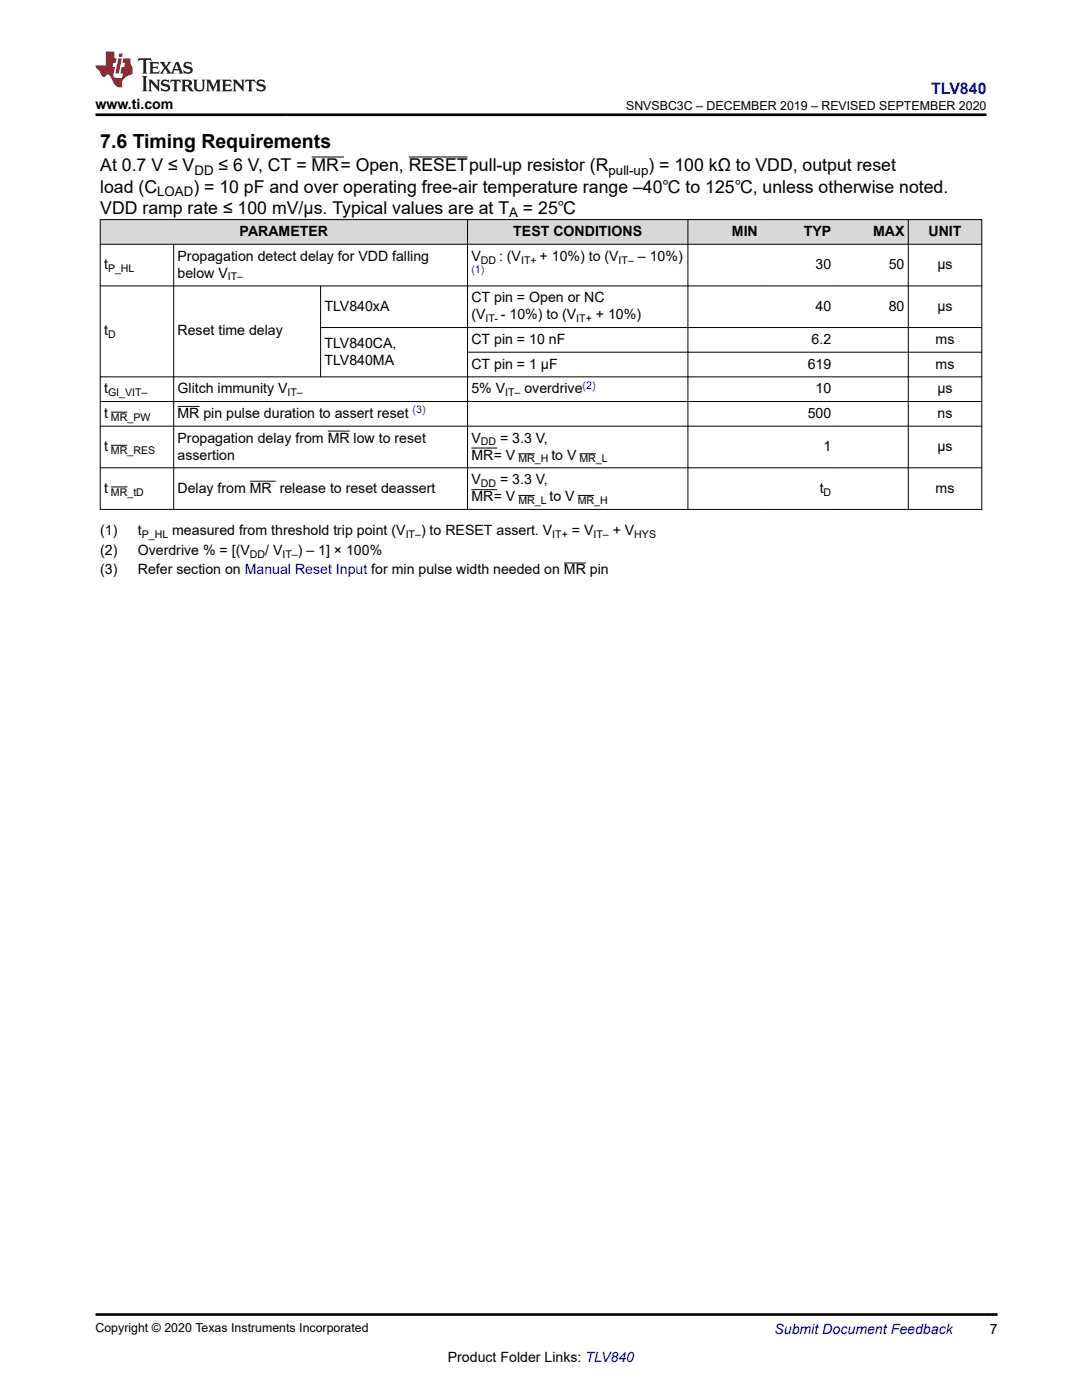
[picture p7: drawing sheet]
<svg xmlns="http://www.w3.org/2000/svg" width="216mm" height="279mm" viewBox="0 0 216 279" stroke-linecap="round" stroke-linejoin="round" font-family="sans-serif">
<defs><g id="words">
<text font-size="3.9" x="20" y="29.5">7.6 Timing Requirements</text>
<g font-size="3.5">
<text x="20" y="34.2">At 0.7 V ≤ V</text>
<text x="43.6" y="34.2">≤ 6 V, CT = MR = Open, RESET pull-up resistor (R</text>
<text x="129.4" y="34.2">) = 100 kΩ to VDD, output reset</text>
<text x="20" y="38.4">load (C</text>
<text x="38.6" y="38.4">) = 10 pF and over operating free-air temperature range –40℃ to 125℃, unless otherwise noted.</text>
<text x="20" y="42.7">VDD ramp rate ≤ 100 mV/µs. Typical values are at T</text>
<text x="104.4" y="42.7">= 25℃</text>
</g>
<text font-size="3.2" fill="#00f" x="185.8" y="18.7">TLV840</text>
<g font-size="2.8">
<text x="19.1" y="21.8">www.ti.com</text>
<text x="47.8" y="47.1">PARAMETER</text>
<text x="102.4" y="47.1">TEST CONDITIONS</text>
<text x="146" y="47.1">MIN</text>
<text x="160.4" y="47.1">TYP</text>
<text x="174.2" y="47.1">MAX</text>
<text x="185.3" y="47.1">UNIT</text>
<text x="20.8" y="53.7">t</text>
<text x="35.4" y="52">Propagation detect delay for VDD falling</text>
<text x="94.1" y="52">V</text>
<text x="99.6" y="52">: (V</text>
<text x="107.7" y="52">+ 10%) to (V</text>
<text x="127.3" y="52">– 10%)</text>
<text x="162.7" y="53.7">30</text>
<text x="177.3" y="53.7">50</text>
<text x="187.1" y="53.7">µs</text>
<text x="35.4" y="55.4">below V</text>
<text x="64.7" y="62">TLV840xA</text>
<text x="94.1" y="60.3">CT pin = Open or NC</text>
<text x="94.1" y="63.7">(V</text>
<text x="99.9" y="63.7">- 10%) to (V</text>
<text x="118.9" y="63.7">+ 10%)</text>
<text x="162.7" y="62">40</text>
<text x="177.3" y="62">80</text>
<text x="187.1" y="62">µs</text>
<text x="20.8" y="66.9">t</text>
<text x="35.4" y="66.9">Reset time delay</text>
<text x="64.7" y="69.4">TLV840CA,</text>
<text x="94.1" y="68.6">CT pin = 10 nF</text>
<text x="162" y="68.6">6.2</text>
<text x="186.7" y="68.6">ms</text>
<text x="64.7" y="72.8">TLV840MA</text>
<text x="94.1" y="73.6">CT pin = 1 µF</text>
<text x="161.2" y="73.6">619</text>
<text x="186.7" y="73.6">ms</text>
<text x="20.8" y="78.5">t</text>
<text x="20.8" y="83.4">t</text>
<text x="35.4" y="78.5">Glitch immunity V</text>
<text x="35.4" y="83.4">MR pin pulse duration to assert reset</text>
<text x="94.1" y="78.5">5% V</text>
<text x="104.6" y="78.5">overdrive</text>
<text x="161.2" y="83.4">500</text>
<text x="162.7" y="78.5">10</text>
<text x="187.1" y="78.5">µs</text>
<text x="187.1" y="83.4">ns</text>
<text x="35.4" y="88.3">Propagation delay from MR low to reset</text>
<text x="94.1" y="88.3">V</text>
<text x="99.8" y="88.3">= 3.3 V,</text>
<text x="20.8" y="90">t</text>
<text x="35.4" y="91.7">assertion</text>
<text x="94.1" y="91.7">MR = V</text>
<text x="110" y="91.7">to V</text>
<text x="164.3" y="90">1</text>
<text x="187.1" y="90">µs</text>
<text x="20.8" y="98.3">t</text>
<text x="35.4" y="98.3">Delay from MR release to reset deassert</text>
<text x="94.1" y="96.6">V</text>
<text x="94.1" y="100">MR = V</text>
<text x="99.8" y="96.6">= 3.3 V,</text>
<text x="109.7" y="100">to V</text>
<text x="163.6" y="98.3">t</text>
<text x="186.7" y="98.3">ms</text>
<text x="20" y="106.8">(1)</text>
<text x="27.5" y="106.8">t</text>
<text x="34.4" y="106.8">measured from threshold trip point (V</text>
<text x="84" y="106.8">) to RESET assert. V</text>
<text x="114.1" y="106.8">= V</text>
<text x="122.3" y="106.8">+ V</text>
<text x="20" y="110.7">(2)</text>
<text x="27.5" y="110.7">Overdrive % = [(V</text>
<text x="52.9" y="110.7">/ V</text>
<text x="59.4" y="110.7">) – 1] × 100%</text>
<text x="20" y="114.7">(3)</text>
<text x="27.5" y="114.7">Refer section on Manual Reset Input for min pulse width needed on MR pin</text>
<text x="197.5" y="266.1">7</text>
<text x="89.4" y="271.7">Product Folder Links: TLV840</text>
</g>
<text font-size="2.8" fill="#00f" x="154.5" y="266.2">Submit Document Feedback</text>
<g font-size="2.6">
<text x="38.8" y="34.9">DD</text>
<text x="121.4" y="34.9">pull-up</text>
<text x="31.4" y="39.1">LOAD</text>
<text x="101.6" y="43.4">A</text>
</g>
<g font-size="2.5">
<text x="124.9" y="21.9">SNVSBC3C – DECEMBER 2019 – REVISED SEPTEMBER 2020</text>
<text x="19.1" y="265.9">Copyright © 2020 Texas Instruments Incorporated</text>
</g>
<g font-size="2.1">
<text x="95.9" y="52.6">DD</text>
<text x="104" y="52.6">IT+</text>
<text x="123.4" y="52.6">IT–</text>
<text x="21.6" y="54.3">P_HL</text>
<text x="45.5" y="56">IT–</text>
<text x="96.9" y="64.3">IT-</text>
<text x="115" y="64.3">IT+</text>
<text x="21.6" y="67.5">D</text>
<text x="21.6" y="79">GI_VIT–</text>
<text x="22.1" y="84">MR_PW</text>
<text x="57.4" y="79">IT–</text>
<text x="100.8" y="79">IT–</text>
<text x="95.9" y="88.9">DD</text>
<text x="22.1" y="90.6">MR_RES</text>
<text x="103.4" y="92.3">MR_H</text>
<text x="115.6" y="92.3">MR_L</text>
<text x="22.1" y="98.9">MR_tD</text>
<text x="95.9" y="97.2">DD</text>
<text x="103.4" y="100.6">MR_L</text>
<text x="115.3" y="100.6">MR_H</text>
<text x="164.3" y="98.9">D</text>
<text x="28.3" y="107.4">P_HL</text>
<text x="80.9" y="107.4">IT–</text>
<text x="110.2" y="107.4">IT+</text>
<text x="118.4" y="107.4">IT–</text>
<text x="126.6" y="107.4">HYS</text>
<text x="49.8" y="111.3">DD</text>
<text x="56.4" y="111.3">IT–</text>
</g>
<g font-size="2.1" fill="#00f">
<text x="94.1" y="54.5">(1)</text>
<text x="116.3" y="77.5">(2)</text>
<text x="82.3" y="82.5">(3)</text>
</g>
</g></defs>
<g fill="#d8d8d8">
<path d="M20 43.8h175.9v5h-175.9z" fill-rule="evenodd"/>
<path d="M20.1 43.9h73.1v4.8h-73.1z" fill-rule="evenodd"/>
<path d="M93.4 43.9h43.8v4.8h-43.8z" fill-rule="evenodd"/>
<path d="M137.3 43.9h14.6v4.8h-14.6z" fill-rule="evenodd"/>
<path d="M151.9 43.9h14.7v4.8h-14.7z" fill-rule="evenodd"/>
<path d="M166.6 43.9h14.6v4.8h-14.6z" fill-rule="evenodd"/>
<path d="M181.3 43.9h14.5v4.8h-14.5z" fill-rule="evenodd"/>
</g>
<g fill="none" stroke="#000" stroke-width=".2">
<path d="M62.2 31.3h6.4M81.6 31.3h11.7M19.9 43.8h176.1M19.9 48.8h176.1M19.9 57.1h176.1M20 43.8v57.9M34.7 48.7v53M64 57v18.3M93.3 43.8v57.9M137.3 43.8v57.9M181.2 43.8v57.9M195.9 43.8v57.9"/>
<path d="M63.9 65.4h132.1M93.2 70.3h102.8M196 75.2h-176.1M19.9 80.1h176.1M19.9 85.1h176.1M19.9 93.4h176.1M22.1 82.3h3.3M22.1 88.9h3.3M22.1 97.2h3.3M35.4 81.1h4.4M49.9 96h5.1M65.4 86h4.4"/>
<path d="M94.1 89.4h5.1M94.1 97.7h5.1M103.4 90.6h3.3M103.4 98.9h3.3M115.3 98.9h3.3M115.6 90.6h3.3M19.9 101.7h176.1M112.5 112.4h4.4"/>
</g>
<path d="M27.7 11.6l-.2 .6 .5-.2h.6v.1v2.2l-.2 .4h1l-.2-.4v-2.2v-.1h.5l.5 .2-.1-.6zM29.8 12.4l.2 .3v1.6l-.2 .4h1.9l.1-.6a1.08 1.08 0 0 1-1.3 .2v-.7h.6l.4 .2v-.7l-.4 .2h-.6v-.5l.2-.2a1 1 0 0 1 1 .3l-.1-.5zM31.8 12.4l1 1.1-1 1.2h.9l-.2-.2 .4-.8 .5 .8-.2 .2h1.6l-.2-.2 .1-.5h1l.1 .5-.1 .2h.9l-.2-.4-.8-1.9h-.5l-1 2.1-.8-1.1 .9-1h-.8l.2 .2-.5 .6-.3-.6 .1-.2zM35.2 12.8l.4 1h-.8zM36.8 12.5a.65 .65 0 0 0-.2 .7 .65 .65 0 0 0 .6 .5l.7 .1 .1 .3a.79 .79 0 0 1-.7 .4 .79 .79 0 0 1-.7-.5l.1 .7 .2-.1a.93 .93 0 0 0 1.1 0 .93 .93 0 0 0 .4-.9 1.46 1.46 0 0 0-1.2-.6l-.1-.3a1.09 1.09 0 0 1 1.2 .2l-.2-.6-.1 .1-.6-.2zM28.4 15.2l.2 .4v2.2l-.2 .4h1l-.2-.4v-2.2l.2-.4zM29.6 15.9l.2 .4v1.5l-.2 .4h.8l-.3-.4v-1.3l1.7 1.8v-2l.2-.4h-.8l.2 .2 .1 1.1-1.2-1.3zM32.3 16a.65 .65 0 0 0-.2 .8 .65 .65 0 0 0 .7 .4l.6 .2 .1 .2a.79 .79 0 0 1-.7 .4 .79 .79 0 0 1-.7-.5l.1 .7 .2-.1a.93 .93 0 0 0 1.1 .1 .93 .93 0 0 0 .4-1 1.46 1.46 0 0 0-1.2-.5l-.1-.4a1.09 1.09 0 0 1 1.2 .2l-.2-.6-.1 .1-.6-.1zM34.1 15.9l-.1 .6a.63 .63 0 0 1 .7-.3l.1 1.6-.3 .4h1l-.2-.4v-1.6a.66 .66 0 0 1 .8 .3l-.1-.6zM36.2 15.9l.2 .4v1.5l-.2 .4h.9l-.2-.2v-.7h.5l.1 .2a.79 .79 0 0 0 1.2 .6l-1-.9a.61 .61 0 0 0 .6-.6 .61 .61 0 0 0-.5-.7zM36.9 16.2h.2a.47 .47 0 0 1 .5 .1 .47 .47 0 0 1 .1 .5l-.2 .1-.6 .1zM38.5 15.9l.2 .2a2.27 2.27 0 0 0 .4 2 1.04 1.04 0 0 0 1.7-.7v-1.3l.2-.2h-.8l.2 .4v1.1a.6 .6 0 0 1-.6 .6 .6 .6 0 0 1-.6-.6v-1.1l.3-.4zM41.1 15.9l.2 .4v1.5l-.2 .4h.7l-.2-.4v-1.4l.9 1.9 .8-1.9v1.4l-.2 .4h1l-.3-.4v-1.5l.3-.4h-.8l-.7 1.5-.7-1.5zM44.3 15.9l.2 .4v1.5l-.2 .4h1.9l.1-.6a1.09 1.09 0 0 1-1.3 .2v-.7h.6l.4 .2v-.6l-.4 .2h-.6v-.6l.2-.1a1.01 1.01 0 0 1 1 .3l-.1-.6zM46.4 15.9l.3 .4v1.5l-.3 .4h.8l-.2-.4v-1.3l1.6 1.8v-2l.2-.4h-.7l.2 .2v1.1l-1.2-1.3zM49 15.9l-.1 .6a.63 .63 0 0 1 .8-.3v1.6l-.3 .4h1l-.2-.4v-1.6a.66 .66 0 0 1 .8 .3l-.1-.6zM51.4 16a.65 .65 0 0 0-.2 .8 .65 .65 0 0 0 .6 .4l.6 .2 .2 .2a.79 .79 0 0 1-.8 .4 .79 .79 0 0 1-.6-.5l.1 .7 .2-.1a.93 .93 0 0 0 1 .1 .93 .93 0 0 0 .5-1 1.46 1.46 0 0 0-1.3-.5l-.1-.4a1.09 1.09 0 0 1 1.3 .2l-.2-.6-.2 .1-.5-.1z" fill="#231f20"/>
<path d="M21.1 10.3v2.7h-2v.4l.9 1a.95 .95 0 0 0 .9 .9 .59 .59 0 0 1 .6-.4 .59 .59 0 0 1 .5 .3l.4 .8a1.59 1.59 0 0 0 2.1 1.4 1.61 1.61 0 0 1 1-2.3l1-.3-.1-1.5a1.59 1.59 0 0 1-.4-1.7h-1.4l-.2 .9h.5l-.1 .9h-.5l-.2 .9v.3l.4 .1-.2 .9h-.6a.73 .73 0 0 1-1.1-.7l.3-1.5h-.5l.2-.9h.5l.2-.9h-.5v-1.3zM23.6 11.6l-.6 3.1h.7l.6-3.1zM23.8 10.7l-.1 .6h.7l.1-.6z" fill="#ed1c24"/>
<path d="M19.1 22.9h177.8M19.1 262.3h180" fill="none" stroke="#000" stroke-width=".53"/>
<use href="#words"/>
</svg>
